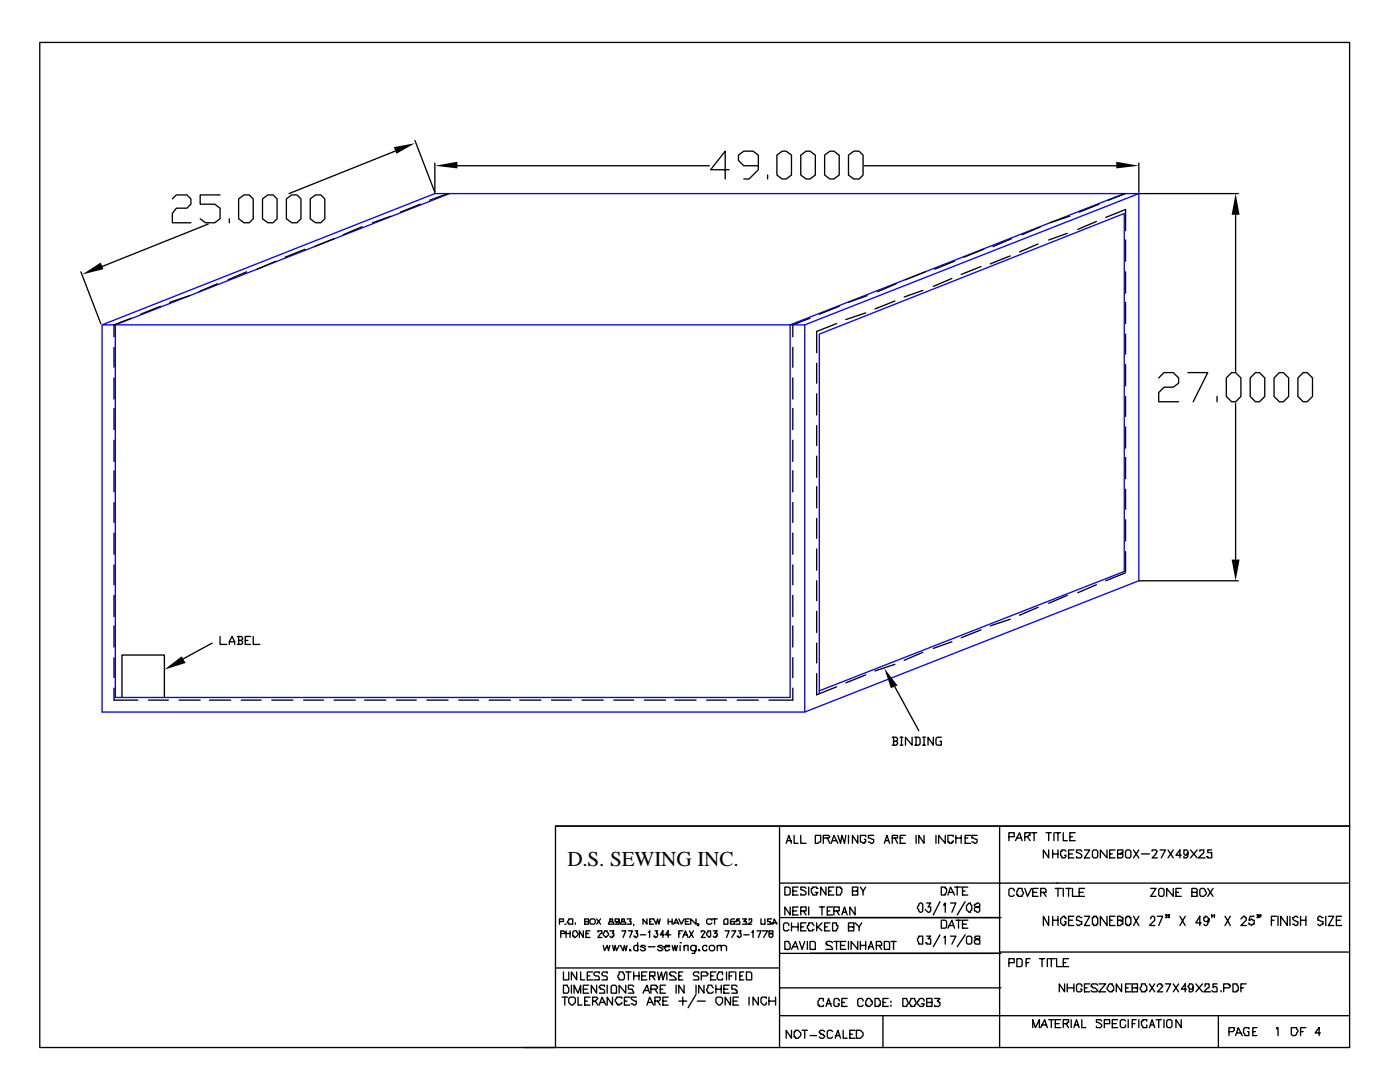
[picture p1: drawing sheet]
<svg xmlns="http://www.w3.org/2000/svg" width="279mm" height="216mm" viewBox="0 0 279 216" stroke-linecap="round" stroke-linejoin="round" font-family="sans-serif">
<defs><g id="words">
<text font-size="4.2" x="113.2" y="172.8">D.S. SEWING INC.</text>
</g></defs>
<path d="M89.7 38.6l-66.7 26.2v74.4h134.7v-74.4l66.7-26.2M227.3 38.6v77.3l-66.7 26.2h-140.2v-77.3M20.4 64.8l66.4-26.2h140.5l-66.7 26.2zM160.6 64.8v77.3M163.5 137.8l60.9-23.8v-71.4l-60.9 24.1v71.7" fill="none" stroke="#00f" stroke-width=".26"/>
<g fill="none" stroke="#000" stroke-width=".26">
<path d="M7.9 8.5h261.4v156.3h-158.4v44.2h-103zM34.4 39.7l.8-.8h2.1l.8 .8v1l-.8 .8h-2.1l-.8 1.1v1.8h3.7M43.9 38.9h-3.9v1.8h2.9l1 .8v2.2l-1 .7h-1.9l-1-.7M47.6 39.7l1.1-.8h1l.8 .8v4l-.8 .7h-1l-1.1-.7zM52.4 39.7l1-.8h1.1l.8 .8v4l-.8 .7h-1.1l-1-.7zM57.2 39.7l1-.8h1.1l.8 .8v4l-.8 .7h-1.1l-1-.7zM61.9 39.7l1.1-.8h1l.8 .8v4l-.8 .7h-1l-1.1-.7zM78.8 30.2l-21.1 8.4M82.8 28l4 10.4v-5.9M89.4 38.6l-3.7 1.4M91.3 33.1h50.3M145.5 33.9h-3.7l2.9-3.7v5.5"/>
<path d="M151.3 33.1h-2.9l-1-1.1v-1l1-.8h1.9l1 .8v2.9l-1.8 1.8h-1.1M153.2 34.9v.8M155 31l1.1-.8h.8l1.1 .8v3.9l-1.1 .8h-.8l-1.1-.8zM159.8 31l1.1-.8h.8l1 .8v3.9l-1 .8h-.8l-1.1-.8zM164.6 31l1-.8h.8l1.1 .8v3.9l-1.1 .8h-.8l-1-.8zM169.3 31l1.1-.8h1l.8 .8v3.9l-.8 .8h-1l-1.1-.8zM172.5 33.1h50.3M224.6 38.6l-3.4 1.4M227.3 32.5v5.9M227.3 38.6h19.8M16.1 54.2l4 10.4M37.8 59l-3.9 1.3"/>
<path d="M41.5 44.7l-21.1 8.5M43.4 56.6l-3.7 1.6M45.8 43.7v.7M49.2 54.2l-3.7 1.6M55 52.1l-3.7 1.6M60.9 49.7l-4 1.6M66.7 47.6l-4 1.6M72.2 45.2l-3.7 1.6M78.1 43.1l-3.8 1.3M83.9 40.7l-4 1.6M173 59l-3.7 1.3M178.9 56.6l-3.7 1.6"/>
<path d="M184.1 57.9l-3.7 1.4M184.7 54.2l-4 1.6M190 55.6l-3.7 1.6M190.5 52.1l-4 1.6M195.8 53.2l-4 1.6M196.3 49.7l-3.9 1.6M201.6 51.1l-4 1.6M201.9 47.6l-3.7 1.6M207.2 48.7l-3.7 1.6M207.7 45.2l-3.7 1.6M213 46.6l-3.7 1.3M213.5 43.1l-4 1.3"/>
<path d="M218.8 44.2l-3.7 1.6M219.3 40.7l-3.9 1.6M220.7 43.4l3.9-1.6v4.2M224.6 47.9v4.2M224.6 54.2v4.3M246.6 42.9v31.2M22.8 69.3v4M22.8 75.4v4.2M26.2 63.5l-3.4 1.3v2.4M32 61.1l-4 1.6M158.2 69.3v4M158.2 75.4v4.2"/>
<path d="M161.7 63.5l-3.5 1.3v2.4M163 72.5v4M163 78.6v4.2M167 64.6l-4 1.5v4.3M167.5 61.1l-4 1.6M172.8 62.4l-4 1.4M178.6 60.1l-4 1.5M224.6 60.3v4.3M224.6 66.7v3.9M224.6 72.8v4.2M224.6 79.1v4M231.2 75.4l1.1-1.1h1.9l1 1.1v1.1l-1 .8h-1.9l-1.1 1v1.9h4"/>
<path d="M237.1 74.3h3.9l-2.9 5.9M242.9 79.1v1.1M244.7 75.4l1.1-1.1h.8l1 1.1v3.7l-1 1.1h-.8l-1.1-1.1zM249.5 75.4l1.1-1.1h.8l1 1.1v3.7l-1 1.1h-.8l-1.1-1.1zM254.3 75.4l1-1.1h.8l1.1 1.1v3.7l-1.1 1.1h-.8l-1-1.1zM259 75.4l1.1-1.1h.8l1 1.1v3.7l-1 1.1h-.8l-1.1-1.1zM22.8 81.5v4.2M22.8 87.8v4.3M22.8 93.9v4.3M158.2 81.5v4.2M158.2 87.8v4.3M158.2 93.9v4.3"/>
<path d="M163 84.9v4M163 91v4.2M163 97.1v4.2M224.6 85.2v4.2M224.6 91.3v4.2M224.6 97.6v4M246.6 80.4v31.3M22.8 100.3v3.9M22.8 106.4v4.2M22.8 112.7v4M22.8 118.8v4.2M158.2 100.3v3.9"/>
<path d="M158.2 106.4v4.2M158.2 112.7v4M158.2 118.8v4.2M163 103.5v3.9M163 109.5v4.3M163 115.9v4M213 118.8l-3.7 1.6M218.8 116.7l-3.7 1.6M224.6 114.3l-3.9 1.6M224.6 103.7v4.2M224.6 110.1v3.9M227.3 115.9h19.8"/>
<path d="M22.8 124.9v4.2M22.8 131.2v4M22.8 137.3v2.4h4.7M24.3 139.2v-8.5h8.5v8.5M29.6 139.7h4M35.7 139.7h4.3M41.8 139.7h4.2M42.3 128.3l-5.8 3.2M43.9 127v1.6h1.3M45.8 128.6v-.5l.5-1.1 .5 1.1v.5M45.8 128.1h1M47.4 127h.8l.2 .3v.2l-.2 .3"/>
<path d="M47.6 127.8h.6l.2 .3v.2l-.2 .3h-.8M47.6 127v1.6M48.2 139.7h3.9M48.9 127.8h.6M50 127h-1.1v1.6h1.1M50.5 127v1.6h1.4M54.2 139.7h4.3M60.6 139.7h4M66.7 139.7h4.2M72.8 139.7h4.2M79.1 139.7h4M85.2 139.7h4.2"/>
<path d="M91.5 139.7h4M97.6 139.7h4.3M103.7 139.7h4.2M110.1 139.7h3.9M116.2 139.7h4.2M122.5 139.7h4M128.6 139.7h4.2M134.7 139.7h4.2M141 139.7h4M147.1 139.7h4.2M158.2 124.9v4.2M158.2 131.2v4"/>
<path d="M158.2 137.3v2.4h-4.7M163 122v4.2M163 128.3v4M163 134.4v4.2l4-1.5M172.8 134.7l-4 1.6M178.6 132.6l-4 1.3M178.6 137.1l4.8 8.7M184.1 130.2l-3.7 1.6M190 128.1l-3.7 1.3M195.8 125.7l-4 1.6M201.6 123.6l-4 1.3M207.2 121.2l-3.7 1.6"/>
<path d="M178.1 147.1h.8l.2 .3v.2l-.2 .3M178.3 147.9h.6l.2 .3v.2l-.2 .3h-.8M178.3 147.1v1.6M179.7 147.1h.5M179.7 148.7h.5M179.9 147.1v1.6M182 147.1v1.6l-1.3-1.6v1.6M182.6 147.1h.8l.2 .3v1l-.2 .3h-.8M182.8 147.1v1.6M184.1 147.1h.6M184.1 148.7h.6M184.4 147.1v1.6"/>
<path d="M186.3 147.1v1.6l-1.1-1.6v1.6M187.9 147.1h-.8l-.3 .3v1l.3 .3h.8v-.8h-.3M110.9 164.8h158.4v44.2h-164.8M155.6 164.8v44.2M156.6 177h.8l.3 .3v1l-.3 .3h-.8zM156.9 168.3l.5-1.6 .6 1.6M157.2 167.7h.8M158.2 177.8h.8M158.5 166.7v1.6h.8M159.3 177h-1.1v1.6h1.1M159.8 166.7v1.6h1.1M160.9 177.3l-.3-.3h-.8v.5h.3l.8 .6v.2l-.3 .3h-.8v-.3"/>
<path d="M161.4 177v1.6M162.7 166.7h1.1v1.3h-.3l-.3 .3h-.5zM163.2 177.3h-.2v-.3h-.8v.3h-.3v.8l.3 .2v.3h.8v-.3l.2-.2h-.5M164.3 167.2h1.1l.2-.2-.2-.3h-1.1v1.6M164.8 177v1.6l-1-1.6v1.6M165.1 167.2l.5 1.1M165.4 177.8h.5M165.9 168.3l.5-1.6 .8 1.6M166.2 167.7h.8M166.4 177h-1v1.6h1M167 177h.7v.3h.3v.8l-.3 .2v.3h-.7zM167.2 166.7l.5 1.6 .3-1.6 .5 1.6 .3-1.6"/>
<path d="M169.3 166.7v1.6M170.1 177.8h.8l.3-.3v-.5h-1.1v1.6h1.1v-.8h-.3M171.2 166.7v1.6l-1.1-1.6v1.6M171.7 177l.5 .8v.8M172.8 167v-.3h-1.1v1.3l.8 .3v-.3h.3v-.5h-.3M172.8 177l-.6 .8M174.4 166.7h-1.1v.5l1.1 .3v.5l-.3 .3-.8-.3M176.5 168.3l.5-1.6 .5 1.6M176.7 167.7h.6M178.1 167.2h1v-.5h-1v1.6M178.6 167.2l.5 1.1M179.7 167.2h.5"/>
<path d="M180.7 166.7h-1v1.6h1M182.8 166.7v1.6M184.4 166.7v1.6l-1-1.6v1.6M186.8 166.7v1.6M187.6 179.9l-1.3 2.7M187.9 177h.7v.3h.3v.8l-.3 .2v.3h-.7zM188.6 166.7v1.6l-1.3-1.6v1.6M189.2 178.6l.5-1.6 .8 1.6M189.4 178.1h.8M190.2 167v-.3h-1v1.3h.2v.3h.6v-.3h.2v-.3M190.5 177h1.3M190.8 167.2h1"/>
<path d="M190.8 166.7v1.6M191 177v1.6M191.8 166.7v1.6M192.1 177.8h.5M192.6 167.2h.5M192.6 179.9l-1.6 2.7M193.1 177h-1v1.6h1M193.7 166.7h-1.1v1.6h1.1M195 166.7h-1.1v.5l1.1 .3v.5l-.3 .3-.8-.3M199.5 164.8v11.4h-43.9M201.3 167h1.1v-.8h-1.1v1.5M202.4 177.8v-.3l-.3-.2h-.5l-.3 .2v1.1l.3 .3h.5l.3-.3"/>
<path d="M202.7 167.7l.8-1.5 .5 1.5M202.9 167.2h.8M203.2 177.3h.8v.5l.3 .3-.3 .8h-.8v-.3h-.3v-.8l.3-.3zM204.5 177.3l.6 1.6 .7-1.6M204.5 167h.6l.2-.3h.3v-.5h-1.1v1.5M205.1 167l.5 .7M205.8 166.2h1.1M206.1 178.1h.8M206.4 166.2v1.5M207.2 177.3h-1.1v1.6h1.1M207.7 178.1h1.1v-.6l-.3-.2h-.8v1.6M208.2 178.1l.6 .8"/>
<path d="M208.8 166.2h1M209.3 169.6v1.6l-1.1-1.6v1.6M209.3 166.2v1.5M210.1 169.6v1.6M210.1 170.4h1M210.3 166.2v1.5M210.6 177.3h1.3M210.6 166.2h1.1M210.9 176.2h58.2M211.1 176.2h-11.6v32.8M211.1 166.2v1.5M211.1 169.6v1.6"/>
<path d="M211.1 177.3v1.6M212.2 166.2v1.5h.8M212.2 177.3v1.6M212.7 169.9l-.2-.3h-.6v.3h-.2v.8l.2 .2v.3h.6l.2-.3v-.2h-.2M212.7 177.3h1.1M213.3 170.4h.7M213.3 177.3v1.6M213.5 167h.5M214 177.3v1.6h1.1M214.3 169.6h-1v1.6h1M214.6 166.2h-1.1v1.5h1.1M215.4 178.1h.8"/>
<path d="M215.9 169.9l-.3-.3h-.8v.5h.3l.8 .6v.2l-.3 .3h-.8v-.3M216.4 169.6h1.1l-1.1 1.6h1.1M216.4 177.3h-1v1.6h1M218 169.9l.3-.3h.5l.3 .3v1l-.3 .3h-.5l-.3-.3zM220.9 169.6v1.6l-1.3-1.6v1.6M221.5 170.4h.5M222.5 169.6h-1v1.6h1M223 170.4h.6l.2-.3h.3v-.5h-1.1v1.6h.8l.3-.3v-.5h-.5M224.6 169.9l.3-.3h.5l.3 .3v1l-.3 .3h-.5l-.3-.3zM226.2 169.6l1.1 1.6M227.3 169.6l-1.1 1.6M227.8 170.4h1.6"/>
<path d="M229.7 177.3h1l-1 1.6h1M229.9 169.9v-.3h.8l.3 .3-.3 .2v.3l-.8 .8h1.1M231.2 177.5l.3-.2h.5l.3 .2v1.1l-.3 .3h-.5l-.3-.3zM231.5 169.6h1.1l-.8 1.6M233.1 169.6l1.1 1.6M234.2 177.3v1.6l-1.4-1.6v1.6M234.2 169.6l-1.1 1.6M234.7 178.1h.5M235.7 170.7h-1l.8-1.1v1.6M235.7 177.3h-1v1.6h1M237.1 170.1v.3h-.3v.3h-.3l-.2-.3v-.8h.5l.3 .3v1l-.3 .3h-.5v-.3M237.6 169.6l1.3 1.6"/>
<path d="M237.9 178.1h1v-.6l-.2-.2h-.8v1.6h1v-.6l-.2-.2M238.9 169.6l-1.3 1.6M239.4 169.9v-.3h.8v.5l-1 1.1h1.3M239.7 177.3h.5l.6 .8v.2l-.6 .6h-.5l-.3-.3v-1.1zM241 177.3l1.1 1.6M241.8 169.6h-.8v.5h.8v1.1h-.8v-.3h-.2M242.1 177.3l-1.1 1.6M110.9 193.1h44.7M111.7 183.9h.7v-.5h-.7v1M111.9 186.3h.8v-.3l-.3-.3h-.5v1.4M112.2 199h1M112.4 196.6h.8v.2l.3 .3v.8l-.3 .3h-.8z"/>
<path d="M112.4 193.9v1.6h1.1v-1.6M112.7 184.4h.3zM112.7 199v1.6M113 185.7v1.4M113 186.3h.8M113.5 199.2a.94 .94 0 0 1 1.3 0v.8l-.5 .6h-.3l-.5-.6zM113.5 183.4h.8v1h-.8v-.3h-.3zM113.8 185.7v1.4M114 196.6v1.6M114.3 186l.3-.3h.5l.3 .8-.6 .6h-.2v-.3h-.3zM114.6 198.2v-1.6l.8 1.6 .5-1.6v1.6M114.8 184.1v.3"/>
<path d="M115.1 193.9v1.6l-1.1-1.6v1.6M115.4 199v1.6h.8M115.9 193.9v1.6h.8M116.4 185.7v1.4l-.8-1.4v1.4M116.4 197.4h.8M116.7 183.9h.8v-.5h-.8v1h.8v-.5h-.3M116.7 199.8h.5M116.9 186.3h.6M117.2 194.7h.5M117.5 196.6h-1.1v1.6h1.1M117.7 183.6a.66 .66 0 0 1 1.1 0v.5l-.3 .3h-.5l-.3-.3zM117.7 199h-1v1.6h1"/>
<path d="M117.7 185.7h-.8v1.4h.8M118.3 199.8h.5l.5-.6-.2-.2h-.8v1.6M118.3 193.9h-1.1v1.6h1.1M118.8 199.8l.5 .8M119.1 196.6v1.6l-1.1-1.6v1.6M119.1 183.4l.8 1M119.3 186v-.3h.8v.6h-.2l-.6 .8h.8M119.6 194.2v-.3h-.8l-.3 .3v.3l.3 .2h.5l.3 .3v.5h-1.1M119.9 183.4l-.8 1M120.4 188.6l.3 1.1 .5-1.1 .2 1.1 .3-1.1M120.7 185.7h.5v.3l.2 .3v.2l-.5 .6-.5-.6zM120.7 196.8v-.2h-.8l-.3 .2v.3h.3v.3h.5l.3 .2v.6h-1.1"/>
<path d="M121.2 194.2v-.3h-.8l-.3 .3v.3l.3 .2h.5l.3 .3v.5h-1.1M121.2 196.6v1.6M121.7 183.4v.5h.5l.3 .2v.3h-1.1v-.3l.3-.2h.5v-.5zM121.7 185.7h.8l-.3 .6h.3v.5h-.3v.3h-.2l-.3-.3M122 196.8l.2-.2h.6l.2 .2v1.4h-1zM122.2 199v1.6l-1-1.6v1.6M122.2 188.6l.3 1.1 .3-1.1 .2 1.1 .6-1.1M123.6 193.9h.8v.3l.2 .3v.8l-.2 .2h-.8v-.2l-.3-.3v-.3l.3-.2zM123.6 183.6v.3h-.3l-.3 .2v-.2h-.2v-.5h.8v1h-.8M123.8 188.6l.6 1.1 .2-1.1 .3 1.1 .2-1.1M124.1 183.4v.5h.5l.3 .2v.3h-1.1v-.3l.3-.2h.5v-.5zM124.1 199.2v-.2h-1.1v.2l-.2 .3v.3l.2 .2v.3h.3v.3l.8-.3v-.3"/>
<path d="M124.1 185.7h.8l-.5 1.4M124.6 199.8h.5M124.9 196.6v1.6l-1.3-1.6v1.6M124.9 193.9h1M125.1 183.4h.8l-.2 .5h.2v.5h-.8M125.4 185.7h.8l-.5 1.4M125.4 193.9v1.6M125.7 189.4l.2 .3h-.2zM125.7 199h-1.1v1.6h1.1M126.5 196.8l-.3-.2h-.8v.8h.8v.2l.3 .3v.3h-1.1M126.5 194.7h1M126.5 184.4v.3"/>
<path d="M126.5 193.9v1.6M126.7 185.7h.6l-.3 .6h.3v.5l-.3 .3h-.3v-.3h-.2M127 199h-1.1v.2l.3 .3 .8 .3v.5l-.3 .3-.8-.3M127.3 188.9v-.3h-.6l-.2 .3v.5l.2 .3h.6v-.3M127.3 188.1v1.6M127.5 193.9v1.6M127.8 186.5h1.1M128.1 194.7h.8M128.3 198.2l.8-1.6 .5 1.6M128.6 197.6h.8M128.9 188.9l-.3-.3h-.5l-.3 .3h.3l.8 .5-.3 .3h-.5l-.3-.3M129.1 193.9h-1v1.6h1"/>
<path d="M129.1 183.4v1l-.8-1v1M129.4 186h.2v-.3v1.4M129.4 188.9h1.3M129.6 194.7h1.1v-.8h-1.1v1.6M129.6 183.9h.3M129.9 197.4h1.1l.2-.3v-.3h-.2v-.2h-1.1v1.6M130.2 194.7l.5 .8M130.7 199.8h.8l.3-.3v-.5h-1.1v1.6M130.7 185.7h.5l-.2 .6h.2v.5l-.2 .3h-.3v-.3h-.3M130.7 197.4l.5 .8M131.2 193.9l.3 1.6 .5-1.6 .3 1.6 .5-1.6M131.2 199.8l.6 .8"/>
<path d="M131.8 183.4l-.3 1-.3-1-.2 1-.6-1h-.8v1h.8M131.8 197.4h.5M132.3 188.9l-.3-.3h-.5l-.3 .3 .8 .3 .3 .2-.3 .3h-.5l-.3-.3M132.3 199.8h.8M132.6 186.5h-.8l.5-.8v1.4M132.6 188.9h1v-.3h-.8v.3h-.2l.2 .8h.5l.3-.3M132.8 196.6h-1v1.6h1M133.1 193.9v1.6M133.3 199h-1v1.6h1M133.3 183.4v1M133.3 183.9h.8M133.9 186.5h-1.1l.5-.8v1.4"/>
<path d="M134.1 188.6l.3 1.1 .3-1.1 .2 1.1 .3-1.1M134.1 183.4v1M134.4 184.4l.5-1 .6 1M134.7 184.1h.5M134.9 194.2l-.2-.3h-.8l-.3 .3v.3h.3v.2h.5l.5 .6v.2h-1.3M134.9 196.6v1.6M135.5 183.4l.5 1 .5-1M135.5 199.8h1.6M135.5 194.7h.5M135.5 186.3h.2M135.7 188.1h.3zM135.7 188.6v1.1"/>
<path d="M136.3 193.9h-.8v1.6h.8M136.3 185.7h-.8v1.4M136.3 187.1l.5-1.4 .5 1.4M136.3 199v1.6M136.5 196.6v1.6l-1-1.6v1.6M136.5 188.9l.3-.3h.5v1.1M136.5 186.5h.6M136.5 188.6v1.1M136.8 183.9h.5M137.6 183.4h-.8v1h.8M137.6 185.7l.8 1.4M138.4 185.7l-.8 1.4"/>
<path d="M138.9 183.4v1l-1.1-1v1M138.9 188.6v1.1l-.3 .3v.2h-.5M138.9 188.9l-.3-.3h-.5l-.3 .3v.5l.3 .3h.5l.3-.3M138.9 196.6v1.6M138.9 198.4l-1.6 2.7M139.2 199.8h1.6M139.4 189.4l.3 .3h-.3zM139.4 194.2v-.3h-.8l-.2 .3v.3l.2 .2h.6l.2 .3v.5h-1M139.4 184.4h-.2h.2v.3h-.2M140 194.7h1l.3-.2v-.3h-.3v-.3h-1v1.6M140 186v-.3h.5l.3 .3-.8 1.1h.8M140.5 196.6v1.6l-1.1-1.6v1.6"/>
<path d="M141 188.9v-.3h-.5l-.3 .3v.5l.3 .3h.5v-.3M141.3 185.7h.5v1.1l-.2 .3-.6-.6zM141.6 188.9a.66 .66 0 0 1 1 0v.5l-.3 .3h-.5l-.2-.3zM141.8 194.7h.5M142.1 183.6l-.3-.2h-.5l-.3 .2v.5l.3 .3h.5l.3-.3M142.1 183.4h1M142.3 197.1l-.2-.3v-.2h-.8v.5l-.3 .3 .3 .8h.8l.2-.3M142.3 185.7h.8l-.5 .6h.5v.5h-.2v.3h-.3l-.3-.3M142.6 183.4v1M142.9 193.9h-1.1v1.6h1.1M142.9 197.4h1M142.9 196.6v1.6"/>
<path d="M143.1 199h.8l.3 .2v.8l-.5 .6h-.3l-.5-.6v-.8zM143.1 188.9l.3-.3h.5v1.1M143.1 188.6v1.1M143.9 188.9l.3-.3h.5l.3 .3v.8M143.9 196.6v1.6M144.2 194.5v-.6h-.8v.3l-.3 .3v.8l.3 .2h.8v-.2M144.5 183.6l.2-.2h.6v1h-.8zM144.5 197.4h.8M144.7 185.7h.8l-.5 1.4M145 193.9v1.6M145.5 196.6h-1v1.6h1M145.5 194.7h.5"/>
<path d="M145.8 199v1.6l-1.1-1.6v1.6M146 185.7h.8l-.8 1.4M146.3 199.8h.8M146.6 193.9h-1.1v1.6M146.6 183.4h-.6l-.2 .2v.8h.8v-.5h-.8v.2M146.8 193.9v1.6M147.1 196.8l-.3-.2h-.8v.8h.8v.2h.3v.6h-1.1M147.4 199h-1.1v1.6h1.1M147.4 185.7h.5l-.3 .6h.3v.5l-.3 .3h-.2v-.3h-.3M147.6 183.4h-.5l-.3 .5h.3v-.3h.3l.2 .3v.5h-.8M147.6 194.7h.6M148.2 183.4h.8l-.6 .5h.6v.5h-.8"/>
<path d="M148.4 193.9h-.8v1.6h.8M148.4 186.5h1.1M149 193.9h.8l.2 .3v1.3h-1zM149.5 183.6v-.2h.5v.5l-.8 .5h.8M149.5 199v1.6M150 186h.3v-.3v1.4M151.1 185.7h.8l-.6 1.4M151.3 199v1.6l-1-1.6v1.6M151.9 183.4v1h.8v-1M152.1 185.7h1.1l-.8 1.4M152.9 199.2v-.2h-.8l-.2 .2v.8l.5 .6h.3l.2-.3v-.3M153.5 185.7v.6h.5l.3 .2v.3l-.3 .3h-.3l-.2-.3v-.3l.2-.2h.6v-.6z"/>
<path d="M153.5 199.8h1.3M153.5 199v1.6M154 183.4h-.8v.5h.5v.2h.3v.3h-.8M154.3 184.4l.2-1 .5 1M154.3 184.1h.7M154.8 199v1.6M155.6 183.1h44.2M155.6 190.2h44.2M155.6 197.1h44.2M156.6 187.9h.8v.2l.3 .3v.8l-.3 .2h-.8zM157.4 184.7v-.3l-.2-.3h-.6l-.2 .3v1.1l.2 .2h.6l.2-.2M157.7 181v1.6l-1.1-1.6v1.6"/>
<path d="M158 189.4l.8-1.5 .5 1.5M158 184.1v1.6M158 184.9h1.3M158.2 181.8h.8M158.2 188.9h.8M159.3 181h-1.1v1.6h1.1M159.3 184.1v1.6M159.5 187.9l.6 1.5 .5-1.5M159.8 181.8h1.1v-.8h-1.1v1.6M159.8 184.9h.5M160.3 181.8l.6 .8M160.9 184.1h-1.1v1.6h1.1"/>
<path d="M161.1 187.9v1.5M161.4 181v1.6M161.7 187.9h.8l.2 .2v1.3h-1zM162.5 184.7l-.3-.3v-.3h-.8v.6h-.3v.5l.3 .3v.2h.8v-.2h.3M163 184.1v1.6M163.2 184.9l.8 .8M163.5 181h1.1M164 181v1.6M164 184.1l-1 1.1M164.3 199.8v-.6h-.8v.3l-.3 .3v.8h.3v.2h.8v-.2M164.6 184.9h.5M165.1 181.8h.5"/>
<path d="M165.6 184.1h-1v1.6h1M166.2 184.1h.8v.6h.2v.5l-.2 .3v.2h-.8zM166.2 181h-1.1v1.6h1.1M166.2 188.1l-.3-.2h-.8l-.3 .2v.3h.3v.2h.5l.6 .6v.2h-1.4M166.4 181.8h1.1v-.8h-1.1v1.6M166.4 187.9h1.1M167 181.8l.5 .8M167 187.9v1.5M167.5 199.8v-.3l-.3-.3h-.5l-.3 .3v1.1l.3 .2h.5l.3-.2v-.3h-.3M167.7 188.6h.8M168 182.6l.5-1.6 .6 1.6M168.3 182h.5"/>
<path d="M168.8 187.9h-1.1v1.5h1.1M169.1 199.2h-1.1v1.6h1.1M169.3 184.9h1.1v-.8h-1.1v1.6h1.1v-.8h-.3M169.3 187.9v1.5M170.7 181v1.6l-1.1-1.6v1.6M170.7 184.1l.7 .8v.8M171.2 187.9v1.5l-1.3-1.5v1.5M171.7 188.6h1.1M171.7 187.9v1.5M172 184.1l-.6 .8M172.2 199.8v-.3l-.2-.3h-.6l-.2 .3v1.1l.2 .2h.6l.2-.2M172.8 187.9v1.5"/>
<path d="M173 199.2h.6l.2 .3v.3h.3v.5l-.5 .5h-.6v-.2h-.2v-.8l.2-.3zM173.3 189.4l.5-1.5 .6 1.5M173.3 188.9h.8M174.6 199.2h.8v.3l.3 .3v.8h-.3v.2h-.8zM174.9 188.6h1v-.5l-.2-.2h-.8v1.5M175.4 188.6l.5 .8M176.5 187.9h.8l.2 .2v1.3h-1zM177.3 199.2h-1.1v1.6h1.1M177.8 199.8v.2zM177.8 187.9h1.1M178.3 187.9v1.5M180.2 199.2h.8l.2 .8-.2 .8h-.8z"/>
<path d="M181.8 199.2h.8l.2 .8-.2 .8h-.8v-.2l-.3-.3zM183.4 180.4l.2-.2h.3l.2 .2v1.4l-.2 .2h-.3l-.2-.2v-.3l-.3-.3zM183.4 186.8h.7v1.6h-.7l-.3-.8zM184.4 199.8v-.3l-.3-.3h-.5l-.2 .3v.3h-.3v.5l.5 .5h.5l.3-.2v-.3h-.5M184.9 180.2h.8l-.5 .8h.5v.8l-.2 .2h-.3l-.5-.5M184.9 186.8h.8l-.5 .5h.5v1.1h-.8v-.3h-.2M186.5 199.2h1.1l-.5 .6h.2v.2h.3v.6l-.3 .2h-.8v-.2M187.6 186.5l-1.3 2.4M187.9 183.6h.7l.3 .3v1l-.3 .3h-.7zM188.4 180.7v-.3l.2-.2v1.8M188.4 187.1l.2-.3v1.6M189.2 185.2l.8-1.6 .5 1.6"/>
<path d="M189.4 184.7h.8M189.7 180.2h1.1l-.8 1.8M189.7 186.8h1.1l-.8 1.6M190.8 183.6h1M191.3 183.6v1.6M192.1 184.4h.8M192.6 186.5l-1.6 2.4M192.9 180.7l.5-.5h.3v.2l.2 .3v.8l-.2 .3v.2h-.3l-.5-.5zM192.9 187.1a.66 .66 0 0 1 1 0v1l-.2 .3h-.6l-.2-.3zM193.1 183.6h-1v1.6h1M194.5 180.4v.3l.2 .3h.6l.2 .2v.6l-.2 .2-.8-.2v-.6l.2-.2h.8v-.6l-.2-.2zM194.7 186.8l-.2 .3 .2 .2 .8 .3v.8h-.8l-.2-.3v-.5h.2l.3-.3h.5v-.5z"/>
<path d="M199.5 190h69.8M201.3 192.1h1.1v-.8h-1.1v1.6M202.9 191.3h.8l.3 .3v1l-.3 .3h-.8zM204.8 192.1h.5M205.6 191.3h-.8v1.6M207.4 191.3h1.1M208 191.3v1.6M209 191.3v1.6M209.3 182.8v1.9l-1.1-1.9v1.9M209.3 191.3h1.3M209.8 191.3v1.6M210.1 182.8v1.9"/>
<path d="M210.1 183.6h1M210.9 191.3v1.6h1M211.1 182.8v1.9M212.2 192.1h.5M212.5 196.3v1.6l-1.1-1.6v1.6M212.7 183.4v-.3h-.2v-.3h-.3l-.5 .6v.7l.5 .6h.3v-.3h.2v-.5h-.2M213 197.1h1.3M213 196.3v1.6M213.3 191.3h-1.1v1.6h1.1M213.3 183.6h.7M214.3 182.8h-1v1.9h1M214.3 196.3v1.6"/>
<path d="M215.9 196.8v-.2l-.3-.3h-.5l-.3 .3v1l.3 .3h.5l.3-.3v-.2h-.3M215.9 183.1h-.3l-.2-.3h-.3l-.3 .3v.5l1.1 .3v.5h-.3l-.2 .3h-.3l-.3-.3M216.4 182.8h1.1l-1.1 1.9h1.1M216.4 197.1h.6M217.5 196.3h-1.1v1.6h1.1M218 183.1h.3v-.3h.5v.3h.3v1.3h-.3v.3h-.5v-.3h-.3zM219.1 196.6l-.3-.3h-.8l-.2 .3v.2h.2v.3h.5l.6 .5-.3 .3h-.8l-.2-.3M219.3 196.3h1.4l-1.4 1.6h1.4M220.9 182.8v1.9l-1.3-1.9v1.9M221.2 196.6l.3-.3h.5v.3l.2 .2v.8h-.2v.3h-.5l-.6-.5zM221.5 183.6h.5M222.5 182.8h-1v1.9h1"/>
<path d="M223 183.6h1.1v-.5h-.3l-.2-.3h-.6v1.9h.6l.2-.3h.3v-.5h-.3l-.2-.3M223.8 196.3v1.6l-1-1.6v1.6M224.6 183.1h.3v-.3h.5v.3h.3v1.3h-.3v.3h-.5v-.3h-.3zM224.6 197.1h.6M225.7 196.3h-1.1v1.6h1.1M226 197.1h1v-.8h-1v1.6h1v-.8h-.3M226.2 182.8l1.1 1.9M227.3 182.8l-1.1 1.9M227.8 196.3h.8v.3l.3 .2v.8h-.3v.3h-.8v-.3l-.3-.2v-.3l.3-.3zM229.4 196.3l1.1 1.6M229.7 183.4v-.3l.2-.3h.3l.3 .3v.5l-1.1 1.1h1.1M230.5 196.3l-1.1 1.6"/>
<path d="M231 196.8v-.2l.2-.3h.6v.3h.2v.2l-1 1.1h1M231 182.8h1l-.8 1.9M232.6 196.3h1l-.8 1.6M232.8 182.6v.2l-.2-.2h.2v.5h-.2M233.4 182.6v.2l-.3-.2h.3v.5h-.3M234.2 196.3l1 1.6M235.2 196.3l-1 1.6M235.5 182.8l1 1.9M236.5 182.8l-1 1.9M236.8 197.4h-1.1l.8-1.1v1.6M238.1 196.8v.3l-.2 .3h-.6v-.3l-.2-.3 .2-.2v-.3h.6l.2 .3v1l-.2 .3h-.6v-.3M238.7 196.3l1.3 1.6"/>
<path d="M239.7 184.1h-1l.7-1.3v1.9M240 196.3l-1.3 1.6M240.5 196.8v-.5h.8v.8h-.3l-.8 .8h1.4M241.3 183.4l-.3 .2v.3h-.5l-.3-.3v-.5h.3v-.3h.3l.5 .6v.5l-.3 .2v.3l-.2 .3h-.3l-.3-.3M241.8 182.6v.5M242.4 182.6v.5M242.9 196.3h-.8v.8l.3-.3h.2l.3 .3v.8h-.8l-.3-.3M243.7 197.6v.3M244.2 197.1h1.1l.2-.3v-.2h-.2v-.3h-1.1v1.6M244.5 182.8l1 1.9M245.5 182.8l-1 1.9M246.1 196.3h.8v.3l.2 .2v.8h-.2v.3h-.8z"/>
<path d="M247.6 183.4l.6-.6h.2v.3h.3v.5l-1.1 1.1h1.1M247.6 197.1h.6M248.7 196.3h-1.1v1.6M250.3 182.8h-.8l-.3 .8h.3l.3-.2 .2 .2h.3v.8h-.3l-.2 .3-.3-.3h-.3v-.3M251.1 182.6v.2l-.3-.2h.3v.5h-.3M251.6 182.6l-.2 .2v-.2h.2v.2l-.2 .3M253.7 183.6h.6M254.8 182.8h-1.1v1.9M255.1 182.8v1.9M256.9 182.8v1.9l-1.3-1.9v1.9M257.4 182.8v1.9M259 183.1l-.2-.3-.8 .3v.3l.2 .2 .8 .3v.5l-.2 .3-.8-.3"/>
<path d="M259.6 183.6h1M259.6 182.8v1.9M260.6 182.8v1.9M264.1 183.1h-.3l-.3-.3h-.2l-.3 .3v.5l1.1 .3v.5h-.3l-.3 .3h-.2l-.3-.3M264.6 182.8v1.9M265.1 182.8h1.1l-1.1 1.9h1.1M266.7 183.6h.8M267.8 182.8h-1.1v1.9h1.1M119.6 200.6l.5-1.6 .8 1.6M119.9 200h.8M129.1 200.6l.5-1.6 .8 1.6M129.4 200h.8"/>
<path d="M155.6 202.7h113.7M158 205.6v1.6l-1.1-1.6v1.6M158.5 205.8h.3v-.2h.5l.5 .5v.5l-.5 .6h-.5v-.3h-.3zM160.1 205.6h1M160.6 205.6v1.6M161.7 206.6h1.3M164.6 205.8l-.3-.2h-.5l-.3 .2v.3h.3v.3h.5v.2h.3v.3l-.3 .3h-.5l-.3-.3M164.8 200.8l.6-1.6 .5 1.6M165.1 200.3h.8M166.2 205.8l-.3-.2h-.5l-.3 .2v1.1l.3 .3h.5l.3-.3M166.7 207.2l.5-1.6 .5 1.6M166.7 206.6h.8"/>
<path d="M168 200h.5M168.3 205.6v1.6h.8M169.6 206.4h.5M170.7 205.6h-1.1v1.6h1.1M170.9 205.6h.8l.5 .5v.5l-.5 .6h-.8zM176.2 202.7v6.3M176.2 200h.5M177.8 200.6v.2M184.9 200h1.1v-.8h-1.1v1.6h1.1v-.8h-.3M206.1 205.1v-1.6l.5 1.6 .8-1.6v1.6M207.7 205.1l.8-1.6 .5 1.6M208 204.5h.8"/>
<path d="M209.3 203.5h1M209.8 203.5v1.6M210.6 204.3h.8M211.7 203.5h-1.1v1.6h1.1M212.2 204.3h.8v-.3h.3v-.5h-1.1v1.6M212.7 204.3l.6 .8M213.8 203.5v1.6M214.3 205.1l.5-1.6 .6 1.6M214.6 204.5h.5M215.9 203.5v1.6h.8M219.9 203.7l-.3-.2h-.8v.5h.3l.8 .5v.3l-.3 .3h-.8v-.3M220.4 204.3h1.1v-.8h-1.1v1.6"/>
<path d="M222 204.3h.8M223 203.5h-1v1.6h1M224.6 203.7l-.2-.2h-.6l-.2 .2v1.1l.2 .3h.6l.2-.3v-.3M225.2 203.5v1.6M226 204.3h.5M226.7 203.5h-.7v1.6M227.3 203.5v1.6M228.9 203.7v-.2h-.8v.2h-.3v.8l.3 .3v.3h.8v-.6M229.4 205.1l.5-1.6 .6 1.6M229.7 204.5h.5M230.7 203.5h1.1M231.2 203.5v1.6"/>
<path d="M232.3 203.5v1.6M232.8 203.7l.3-.2h.5l.3 .2v1.1l-.3 .3h-.5l-.3-.3zM235.7 203.5v1.6l-1-1.6v1.6M243.2 202.7v6.3M245.3 205.8h.8l.2-.2v-.5h-1v1.5M246.6 206.6l.5-1.5 .8 1.5M246.9 206.1h.7M249.2 205.3v-.2h-.8l-.2 .2v.8l.2 .3v.2h.8v-.8h-.2M250 205.8h.6M250.8 205.1h-.8v1.5h.8M254.8 205.3v-.2h.3v1.5M257.7 205.1h1.1v.2l.2 .3v.2l-.5 .8h-.5l-.3-.2z"/>
<path d="M259.6 205.8h.5M260.6 205.1h-1v1.5M263.5 206.1h-1l.8-1v1.5"/>
</g>
<path d="M78.6 29.4l4.2-.8-3.7 2.1zM86.8 33.1l4.5-.8v1.3zM222.8 32.3l4.5 .8-4.5 .5zM16.4 54.8l3.7-2.4 .5 1.3zM246.6 38.6l.8 4.3h-1.6zM245.8 111.7h1.6l-.8 4.2zM32.8 133.6l3.4-2.6 .8 1.3zM176.5 133.3l2.6 3.5-1.3 .5z" fill="#000"/>
<use href="#words"/>
</svg>
